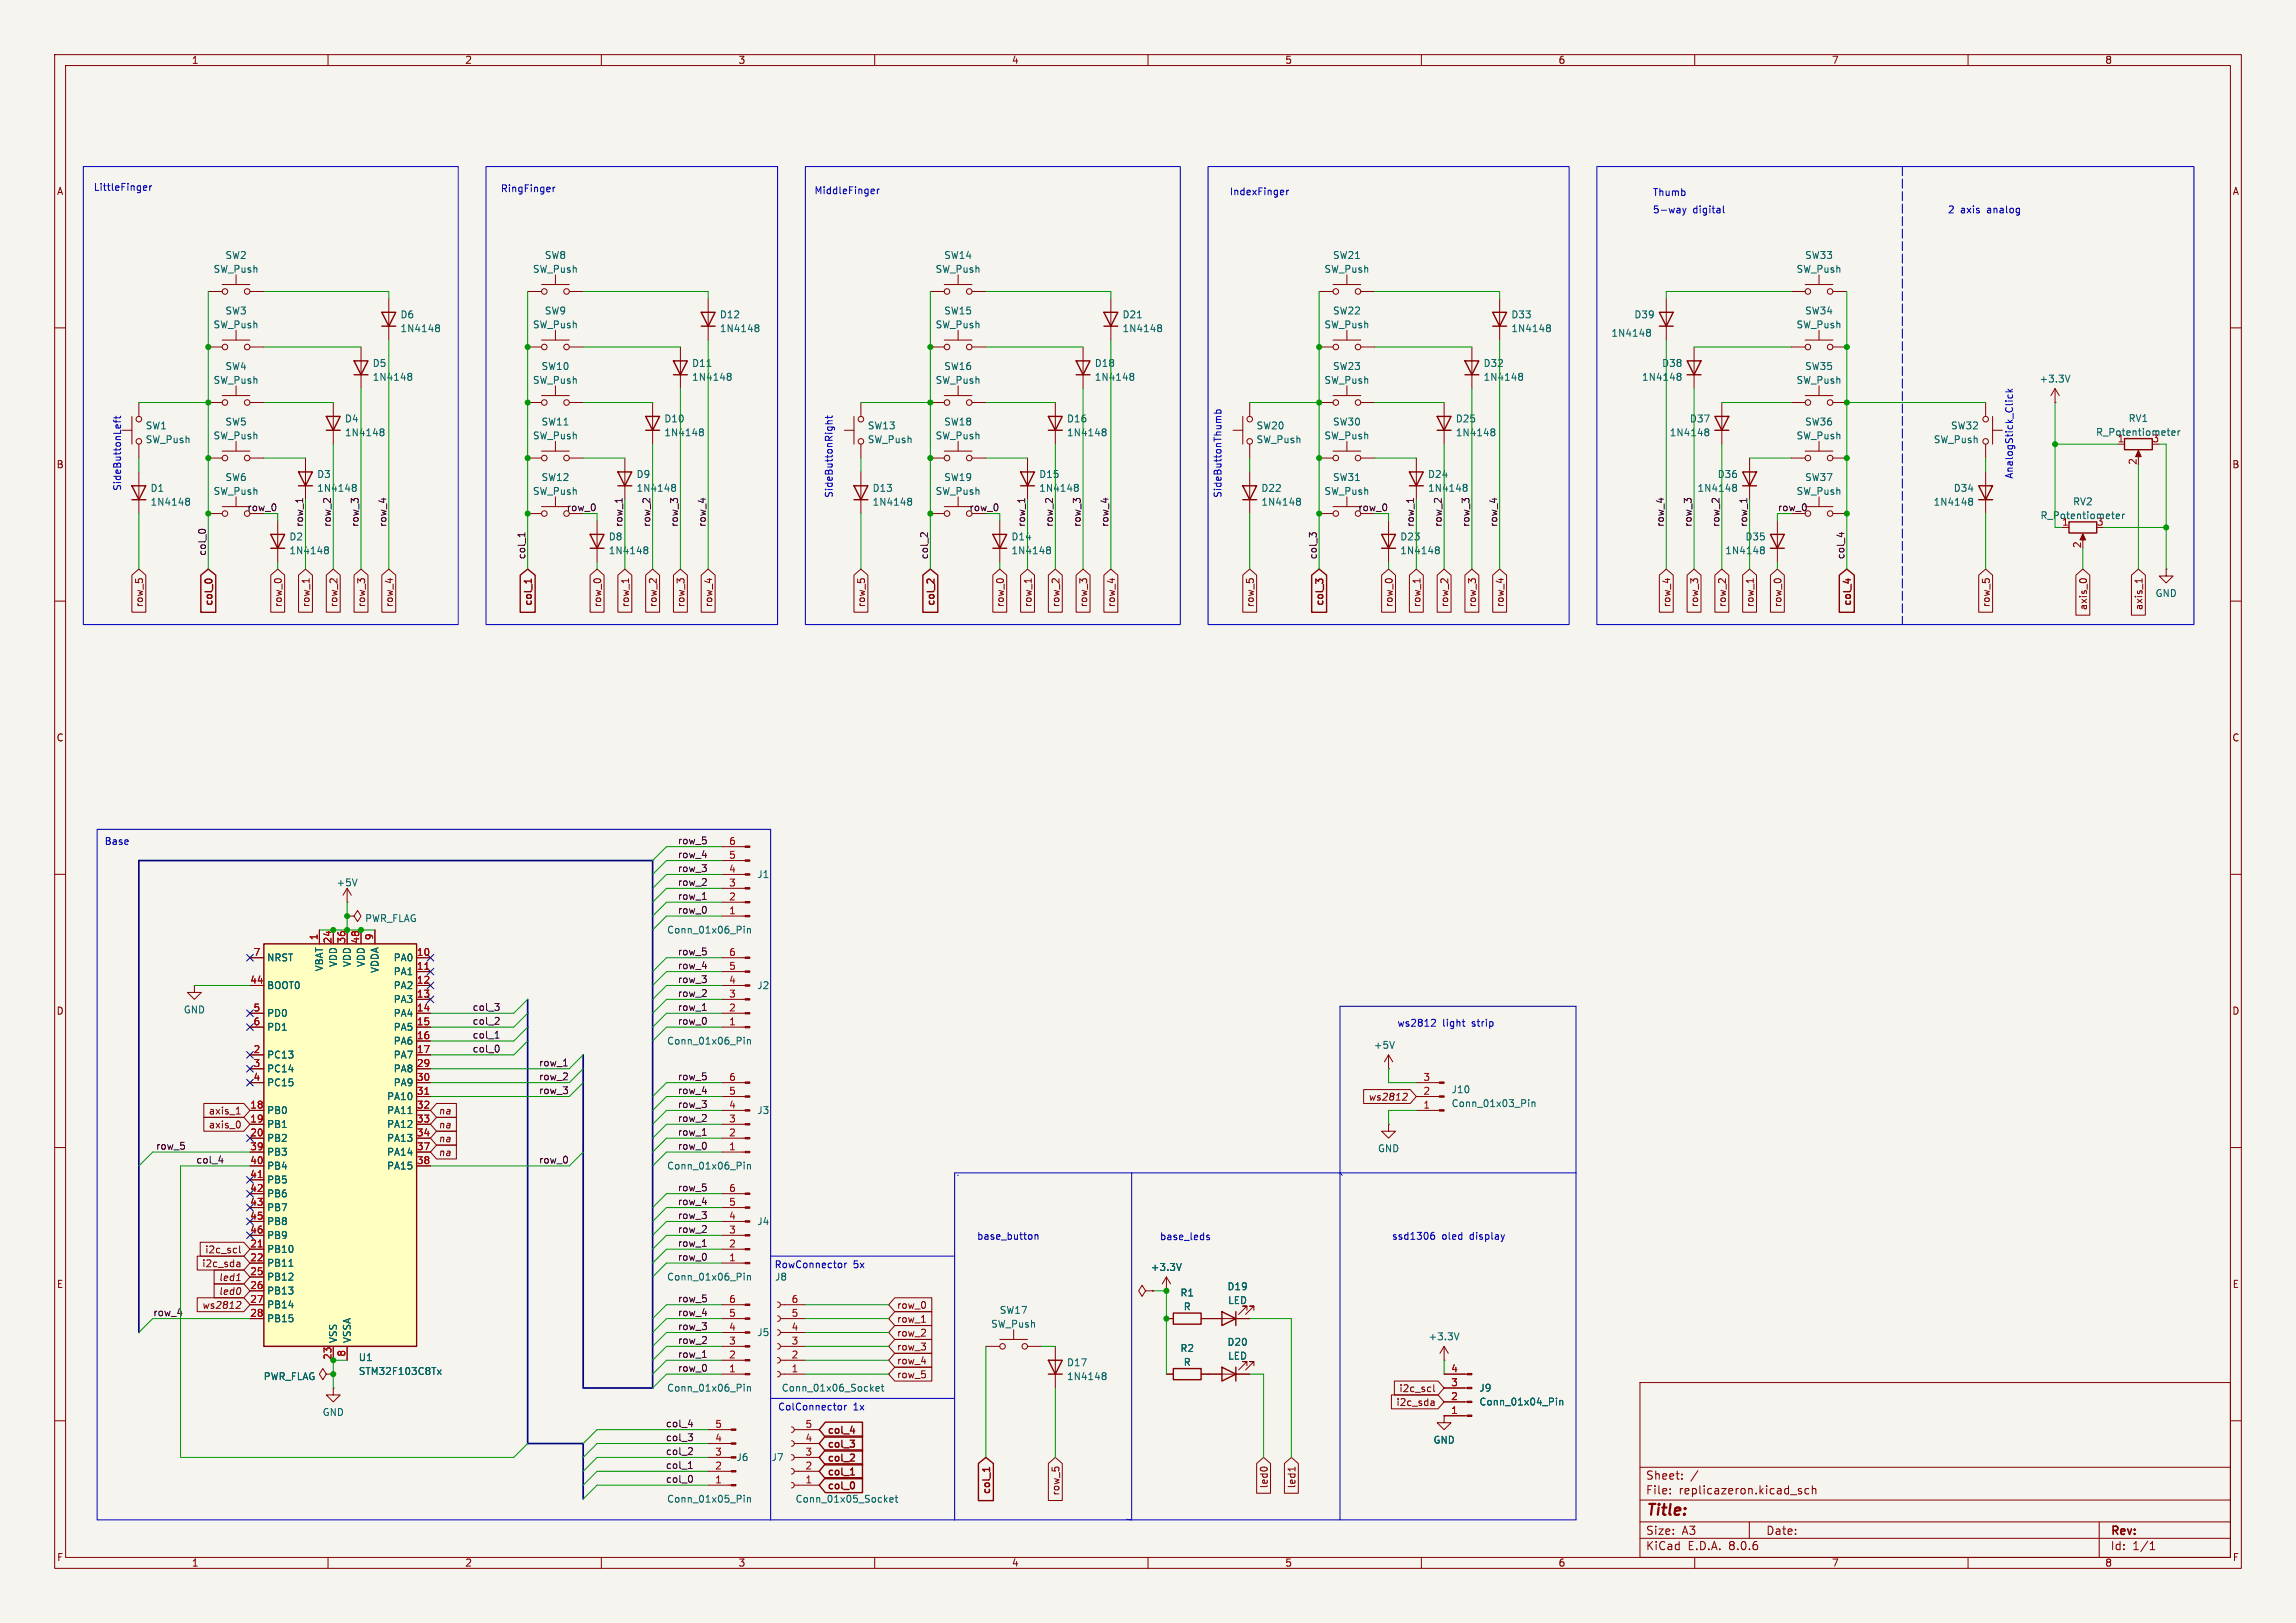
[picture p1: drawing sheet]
<svg xmlns="http://www.w3.org/2000/svg" width="420mm" height="297mm" viewBox="0 0 420 297" stroke-linecap="round" stroke-linejoin="round" font-family="sans-serif">
<defs><g id="words">
<text font-size="2.8" fill="#840000" x="301" y="277.9">Title:</text>
<g font-size="2.1" fill="#840000">
<text x="301" y="273.7">File:</text>
<text x="301" y="271">Sheet:</text>
<text x="307.1" y="273.7">replicazeron.kicad_sch</text>
<text x="301" y="281.1">Size:</text>
<text x="307.6" y="281.1">A3</text>
<text x="323" y="281.1">Date:</text>
<text x="386" y="281.3">Rev:</text>
<text x="301" y="283.9">KiCad</text>
<text x="308.7" y="283.9">E.D.A.</text>
<text x="316.3" y="283.9">8.0.6</text>
<text x="386" y="283.9">Id:</text>
<text x="390.1" y="283.9">1/1</text>
</g>
<g font-size="1.8" fill="#840000">
<text x="35" y="11.9">1</text>
<text x="85" y="11.9">2</text>
<text x="135" y="11.9">3</text>
<text x="185" y="11.9">4</text>
<text x="235" y="11.9">5</text>
<text x="285" y="11.9">6</text>
<text x="335" y="11.9">7</text>
<text x="385" y="11.9">8</text>
<text x="10.3" y="35.9">A</text>
<text x="408.3" y="35.9">A</text>
<text x="10.3" y="85.9">B</text>
<text x="408.2" y="85.9">B</text>
<text x="26.4" y="111.2" transform="rotate(-90 26.4 111.2)">row_5</text>
<text x="39.2" y="111.2" transform="rotate(-90 39.2 111.2)">col_0</text>
<text x="51.8" y="111.2" transform="rotate(-90 51.8 111.2)">row_0</text>
<text x="56.8" y="111.2" transform="rotate(-90 56.8 111.2)">row_1</text>
<text x="61.9" y="111.2" transform="rotate(-90 61.9 111.2)">row_2</text>
<text x="67" y="111.2" transform="rotate(-90 67 111.2)">row_3</text>
<text x="72.1" y="111.2" transform="rotate(-90 72.1 111.2)">row_4</text>
<text x="97.6" y="111.2" transform="rotate(-90 97.6 111.2)">col_1</text>
<text x="110.2" y="111.2" transform="rotate(-90 110.2 111.2)">row_0</text>
<text x="115.3" y="111.2" transform="rotate(-90 115.3 111.2)">row_1</text>
<text x="120.3" y="111.2" transform="rotate(-90 120.3 111.2)">row_2</text>
<text x="125.4" y="111.2" transform="rotate(-90 125.4 111.2)">row_3</text>
<text x="130.5" y="111.2" transform="rotate(-90 130.5 111.2)">row_4</text>
<text x="158.4" y="111.2" transform="rotate(-90 158.4 111.2)">row_5</text>
<text x="171.3" y="111.2" transform="rotate(-90 171.3 111.2)">col_2</text>
<text x="183.8" y="111.2" transform="rotate(-90 183.8 111.2)">row_0</text>
<text x="188.9" y="111.2" transform="rotate(-90 188.9 111.2)">row_1</text>
<text x="194" y="111.2" transform="rotate(-90 194 111.2)">row_2</text>
<text x="199.1" y="111.2" transform="rotate(-90 199.1 111.2)">row_3</text>
<text x="204.2" y="111.2" transform="rotate(-90 204.2 111.2)">row_4</text>
<text x="229.6" y="111.2" transform="rotate(-90 229.6 111.2)">row_5</text>
<text x="242.4" y="111.2" transform="rotate(-90 242.4 111.2)">col_3</text>
<text x="255" y="111.2" transform="rotate(-90 255 111.2)">row_0</text>
<text x="260" y="111.2" transform="rotate(-90 260 111.2)">row_1</text>
<text x="265.1" y="111.2" transform="rotate(-90 265.1 111.2)">row_2</text>
<text x="270.2" y="111.2" transform="rotate(-90 270.2 111.2)">row_3</text>
<text x="275.3" y="111.2" transform="rotate(-90 275.3 111.2)">row_4</text>
<text x="305.8" y="111.2" transform="rotate(-90 305.8 111.2)">row_4</text>
<text x="310.8" y="111.2" transform="rotate(-90 310.8 111.2)">row_3</text>
<text x="315.9" y="111.2" transform="rotate(-90 315.9 111.2)">row_2</text>
<text x="321" y="111.2" transform="rotate(-90 321 111.2)">row_1</text>
<text x="326.1" y="111.2" transform="rotate(-90 326.1 111.2)">row_0</text>
<text x="338.9" y="111.2" transform="rotate(-90 338.9 111.2)">col_4</text>
<text x="364.2" y="111.2" transform="rotate(-90 364.2 111.2)">row_5</text>
<text x="382" y="111.8" transform="rotate(-90 382 111.8)">axis_0</text>
<text x="392.1" y="111.8" transform="rotate(-90 392.1 111.8)">axis_1</text>
<text x="10.3" y="135.9">C</text>
<text x="408.2" y="135.9">C</text>
<text x="10.3" y="185.9">D</text>
<text x="408.2" y="185.9">D</text>
<text x="250.3" y="201.6">ws2812</text>
<text x="38.1" y="204.2">axis_1</text>
<text x="38.1" y="206.7">axis_0</text>
<text x="80.2" y="206.7">na</text>
<text x="80.2" y="209.2">na</text>
<text x="80.2" y="204.2">na</text>
<text x="80.2" y="211.8">na</text>
<text x="36.9" y="232.1">i2c_sda</text>
<text x="37.4" y="229.6">i2c_scl</text>
<text x="10.3" y="235.9">E</text>
<text x="36.9" y="239.7">ws2812</text>
<text x="40" y="234.6">led1</text>
<text x="40" y="237.2">led0</text>
<text x="164" y="239.7">row_0</text>
<text x="408.3" y="235.9">E</text>
<text x="164" y="244.8">row_2</text>
<text x="164" y="242.3">row_1</text>
<text x="164" y="249.9">row_4</text>
<text x="164" y="247.3">row_3</text>
<text x="164" y="252.4">row_5</text>
<text x="255.3" y="257.5">i2c_sda</text>
<text x="255.9" y="255">i2c_scl</text>
<text x="151.3" y="262.7">col_4</text>
<text x="151.3" y="265.3">col_3</text>
<text x="151.3" y="267.8">col_2</text>
<text x="151.3" y="270.3">col_1</text>
<text x="151.3" y="272.9">col_0</text>
<text x="181.4" y="273.7" transform="rotate(-90 181.4 273.7)">col_1</text>
<text x="194" y="273.8" transform="rotate(-90 194 273.8)">row_5</text>
<text x="232.1" y="272.4" transform="rotate(-90 232.1 272.4)">led0</text>
<text x="237.2" y="272.4" transform="rotate(-90 237.2 272.4)">led1</text>
<text x="10.3" y="285.9">F</text>
<text x="35" y="286.9">1</text>
<text x="85" y="286.9">2</text>
<text x="135" y="286.9">3</text>
<text x="185" y="286.9">4</text>
<text x="235" y="286.9">5</text>
<text x="285" y="286.9">6</text>
<text x="335" y="286.9">7</text>
<text x="385" y="286.9">8</text>
<text x="408.3" y="285.9">F</text>
</g>
<g font-size="1.8" fill="#0000c2">
<text x="17.1" y="35">LittleFinger</text>
<text x="91.5" y="35.3">RingFinger</text>
<text x="148.9" y="35.6">MiddleFinger</text>
<text x="224.9" y="35.8">IndexFinger</text>
<text x="302.3" y="35.9">Thumb</text>
<text x="302.3" y="39.1">5-way</text>
<text x="309.7" y="39.1">digital</text>
<text x="356.2" y="39.1">2</text>
<text x="358.6" y="39.1">axis</text>
<text x="363.6" y="39.1">analog</text>
<text x="22.2" y="89.9" transform="rotate(-90 22.2 89.9)">SideButtonLeft</text>
<text x="368.3" y="87.7" transform="rotate(-90 368.3 87.7)">AnalogStick_Click</text>
<text x="152.4" y="91.2" transform="rotate(-90 152.4 91.2)">SideButtonRight</text>
<text x="223.5" y="91.2" transform="rotate(-90 223.5 91.2)">SideButtonThumb</text>
<text x="19" y="154.7">Base</text>
<text x="255.5" y="188">ws2812</text>
<text x="263.9" y="188">light</text>
<text x="269.4" y="188">strip</text>
<text x="178.6" y="227">base_button</text>
<text x="212.1" y="227">base_leds</text>
<text x="254.5" y="227">ssd1306</text>
<text x="263.7" y="227">oled</text>
<text x="269" y="227">display</text>
<text x="141.6" y="232.2">RowConnector</text>
<text x="156.1" y="232.2">5x</text>
<text x="142.2" y="258.2">ColConnector</text>
<text x="156" y="258.2">1x</text>
</g>
<g font-size="1.8" fill="#006464">
<text x="41.1" y="47.6">SW2</text>
<text x="99.6" y="47.6">SW8</text>
<text x="172.6" y="47.6">SW14</text>
<text x="243.7" y="47.6">SW21</text>
<text x="330.1" y="47.6">SW33</text>
<text x="39" y="50.1">SW_Push</text>
<text x="97.4" y="50.1">SW_Push</text>
<text x="171" y="50.1">SW_Push</text>
<text x="242.2" y="50.1">SW_Push</text>
<text x="328.5" y="50.1">SW_Push</text>
<text x="41.1" y="57.7">SW3</text>
<text x="73.2" y="58.4">D6</text>
<text x="99.6" y="57.7">SW9</text>
<text x="131.6" y="58.4">D12</text>
<text x="172.6" y="57.7">SW15</text>
<text x="205.2" y="58.4">D21</text>
<text x="243.7" y="57.7">SW22</text>
<text x="276.4" y="58.4">D33</text>
<text x="298.9" y="58.4">D39</text>
<text x="330.1" y="57.7">SW34</text>
<text x="39" y="60.3">SW_Push</text>
<text x="73.2" y="61">1N4148</text>
<text x="97.4" y="60.3">SW_Push</text>
<text x="131.6" y="61">1N4148</text>
<text x="171" y="60.3">SW_Push</text>
<text x="205.2" y="61">1N4148</text>
<text x="242.2" y="60.3">SW_Push</text>
<text x="276.4" y="61">1N4148</text>
<text x="294.7" y="61.8">1N4148</text>
<text x="328.5" y="60.3">SW_Push</text>
<text x="39" y="70.4">SW_Push</text>
<text x="41.1" y="67.9">SW4</text>
<text x="68.1" y="67.3">D5</text>
<text x="68.1" y="69.9">1N4148</text>
<text x="97.4" y="70.4">SW_Push</text>
<text x="99" y="67.9">SW10</text>
<text x="126.5" y="67.3">D11</text>
<text x="126.5" y="69.9">1N4148</text>
<text x="171" y="70.4">SW_Push</text>
<text x="172.6" y="67.9">SW16</text>
<text x="200.2" y="67.3">D18</text>
<text x="200.2" y="69.9">1N4148</text>
<text x="242.2" y="70.4">SW_Push</text>
<text x="243.7" y="67.9">SW23</text>
<text x="271.3" y="67.3">D32</text>
<text x="271.3" y="69.9">1N4148</text>
<text x="300.3" y="69.9">1N4148</text>
<text x="303.9" y="67.3">D38</text>
<text x="328.5" y="70.4">SW_Push</text>
<text x="330.1" y="67.9">SW35</text>
<text x="373" y="70.2">+3.3V</text>
<text x="63" y="77.5">D4</text>
<text x="121.4" y="77.5">D10</text>
<text x="195.1" y="77.5">D16</text>
<text x="266.2" y="77.5">D25</text>
<text x="309" y="77.5">D37</text>
<text x="389.3" y="77.4">RV1</text>
<text x="26.6" y="78.8">SW1</text>
<text x="26.6" y="81.3">SW_Push</text>
<text x="39" y="80.6">SW_Push</text>
<text x="41.1" y="78.1">SW5</text>
<text x="63" y="80">1N4148</text>
<text x="97.4" y="80.6">SW_Push</text>
<text x="99" y="78.1">SW11</text>
<text x="121.4" y="80">1N4148</text>
<text x="158.6" y="78.8">SW13</text>
<text x="158.6" y="81.3">SW_Push</text>
<text x="171" y="80.6">SW_Push</text>
<text x="172.6" y="78.1">SW18</text>
<text x="195.1" y="80">1N4148</text>
<text x="229.8" y="78.8">SW20</text>
<text x="229.8" y="81.3">SW_Push</text>
<text x="242.2" y="80.6">SW_Push</text>
<text x="243.7" y="78.1">SW30</text>
<text x="266.2" y="80">1N4148</text>
<text x="305.3" y="80">1N4148</text>
<text x="328.5" y="80.6">SW_Push</text>
<text x="330.1" y="78.1">SW36</text>
<text x="353.6" y="81.3">SW_Push</text>
<text x="356.8" y="78.8">SW32</text>
<text x="383.3" y="80">R_Potentiometer</text>
<text x="387.3" y="81">1</text>
<text x="393.6" y="81">3</text>
<text x="41.1" y="88.2">SW6</text>
<text x="57.9" y="87.7">D3</text>
<text x="99" y="88.2">SW12</text>
<text x="116.3" y="87.7">D9</text>
<text x="172.6" y="88.2">SW19</text>
<text x="190" y="87.7">D15</text>
<text x="243.7" y="88.2">SW31</text>
<text x="261.1" y="87.7">D24</text>
<text x="314.1" y="87.7">D36</text>
<text x="330.1" y="88.2">SW37</text>
<text x="27.4" y="90.2">D1</text>
<text x="27.4" y="92.7">1N4148</text>
<text x="39" y="90.8">SW_Push</text>
<text x="57.9" y="90.2">1N4148</text>
<text x="97.4" y="90.8">SW_Push</text>
<text x="116.3" y="90.2">1N4148</text>
<text x="159.5" y="90.2">D13</text>
<text x="159.5" y="92.7">1N4148</text>
<text x="171" y="90.8">SW_Push</text>
<text x="190" y="90.2">1N4148</text>
<text x="230.6" y="90.2">D22</text>
<text x="230.6" y="92.7">1N4148</text>
<text x="242.2" y="90.8">SW_Push</text>
<text x="261.1" y="90.2">1N4148</text>
<text x="310.4" y="90.2">1N4148</text>
<text x="328.5" y="90.8">SW_Push</text>
<text x="353.6" y="92.7">1N4148</text>
<text x="357.3" y="90.2">D34</text>
<text x="373.2" y="95.2">R_Potentiometer</text>
<text x="379.1" y="92.7">RV2</text>
<text x="52.8" y="99.1">D2</text>
<text x="52.8" y="101.6">1N4148</text>
<text x="111.3" y="99.1">D8</text>
<text x="111.3" y="101.6">1N4148</text>
<text x="184.9" y="99.1">D14</text>
<text x="184.9" y="101.6">1N4148</text>
<text x="256" y="99.1">D23</text>
<text x="256" y="101.6">1N4148</text>
<text x="315.5" y="101.6">1N4148</text>
<text x="319.2" y="99.1">D35</text>
<text x="377.1" y="96.3">1</text>
<text x="383.5" y="96.3">3</text>
<text x="394.2" y="109.4">GND</text>
<text x="138.4" y="160.9">J1</text>
<text x="61.5" y="162.4">+5V</text>
<text x="66.7" y="168.9">PWR_FLAG</text>
<text x="121.9" y="171">Conn_01x06_Pin</text>
<text x="48.8" y="176.1">NRST</text>
<text x="59.3" y="177.8" transform="rotate(-90 59.3 177.8)">VBAT</text>
<text x="61.8" y="177.1" transform="rotate(-90 61.8 177.1)">VDD</text>
<text x="64.4" y="177.1" transform="rotate(-90 64.4 177.1)">VDD</text>
<text x="66.9" y="177.1" transform="rotate(-90 66.9 177.1)">VDD</text>
<text x="69.4" y="178.1" transform="rotate(-90 69.4 178.1)">VDDA</text>
<text x="71.9" y="176.1">PA0</text>
<text x="71.9" y="178.7">PA1</text>
<text x="33.5" y="185.6">GND</text>
<text x="48.8" y="181.2">BOOT0</text>
<text x="71.9" y="181.2">PA2</text>
<text x="71.9" y="183.7">PA3</text>
<text x="138.4" y="181.2">J2</text>
<text x="48.8" y="186.3">PD0</text>
<text x="48.8" y="188.8">PD1</text>
<text x="71.9" y="186.3">PA4</text>
<text x="71.9" y="188.8">PA5</text>
<text x="71.9" y="191.4">PA6</text>
<text x="121.9" y="191.4">Conn_01x06_Pin</text>
<text x="48.8" y="193.9">PC13</text>
<text x="48.8" y="196.4">PC14</text>
<text x="71.9" y="193.9">PA7</text>
<text x="71.9" y="196.4">PA8</text>
<text x="251.2" y="192.1">+5V</text>
<text x="48.8" y="199">PC15</text>
<text x="70.7" y="201.5">PA10</text>
<text x="71.9" y="199">PA9</text>
<text x="265.4" y="200.3">J10</text>
<text x="265.4" y="202.8">Conn_01x03_Pin</text>
<text x="48.8" y="204.1">PB0</text>
<text x="48.8" y="206.6">PB1</text>
<text x="48.8" y="209.1">PB2</text>
<text x="70.7" y="204.1">PA11</text>
<text x="70.7" y="206.6">PA12</text>
<text x="70.7" y="209.1">PA13</text>
<text x="138.4" y="204.1">J3</text>
<text x="48.8" y="211.7">PB3</text>
<text x="48.8" y="214.2">PB4</text>
<text x="70.7" y="211.7">PA14</text>
<text x="70.7" y="214.2">PA15</text>
<text x="121.9" y="214.2">Conn_01x06_Pin</text>
<text x="252" y="211">GND</text>
<text x="48.8" y="216.8">PB5</text>
<text x="48.8" y="219.3">PB6</text>
<text x="48.8" y="221.8">PB7</text>
<text x="48.8" y="224.4">PB8</text>
<text x="48.8" y="226.9">PB9</text>
<text x="138.4" y="224.4">J4</text>
<text x="48.8" y="229.5">PB10</text>
<text x="48.8" y="232">PB11</text>
<text x="210.4" y="232.8">+3.3V</text>
<text x="48.8" y="234.5">PB12</text>
<text x="48.8" y="237.1">PB13</text>
<text x="48.8" y="239.6">PB14</text>
<text x="121.9" y="234.5">Conn_01x06_Pin</text>
<text x="141.7" y="234.5">J8</text>
<text x="215.8" y="237.4">R1</text>
<text x="216.4" y="240">R</text>
<text x="224.4" y="236.3">D19</text>
<text x="224.6" y="238.8">LED</text>
<text x="48.8" y="242.2">PB15</text>
<text x="61.8" y="245.9" transform="rotate(-90 61.8 245.9)">VSS</text>
<text x="64.4" y="245.9" transform="rotate(-90 64.4 245.9)">VSSA</text>
<text x="138.4" y="244.7">J5</text>
<text x="181.2" y="243.2">SW_Push</text>
<text x="182.8" y="240.6">SW17</text>
<text x="261.2" y="245.5">+3.3V</text>
<text x="65.5" y="249.3">U1</text>
<text x="65.5" y="251.8">STM32F103C8Tx</text>
<text x="195.1" y="250.2">D17</text>
<text x="215.8" y="247.6">R2</text>
<text x="216.4" y="250.1">R</text>
<text x="224.4" y="246.5">D20</text>
<text x="224.6" y="249">LED</text>
<text x="48.1" y="252.8">PWR_FLAG</text>
<text x="121.9" y="254.9">Conn_01x06_Pin</text>
<text x="142.9" y="254.9">Conn_01x06_Socket</text>
<text x="195.1" y="252.8">1N4148</text>
<text x="270.5" y="254.9">J9</text>
<text x="270.5" y="257.4">Conn_01x04_Pin</text>
<text x="58.9" y="259.3">GND</text>
<text x="134.6" y="267.6">J6</text>
<text x="141" y="267.6">J7</text>
<text x="262.1" y="264.4">GND</text>
<text x="121.9" y="275.2">Conn_01x05_Pin</text>
<text x="145.4" y="275.2">Conn_01x05_Socket</text>
</g>
<g font-size="1.8" fill="#a90000">
<text x="390.9" y="85.2" transform="rotate(-90 390.9 85.2)">2</text>
<text x="380.7" y="100.4" transform="rotate(-90 380.7 100.4)">2</text>
<text x="133.3" y="154.7">6</text>
<text x="133.3" y="159.8">4</text>
<text x="133.3" y="157.2">5</text>
<text x="133.3" y="167.4">1</text>
<text x="133.3" y="164.8">2</text>
<text x="133.3" y="162.3">3</text>
<text x="58.2" y="172.2" transform="rotate(-90 58.2 172.2)">1</text>
<text x="60.7" y="172.8" transform="rotate(-90 60.7 172.8)">24</text>
<text x="63.2" y="172.8" transform="rotate(-90 63.2 172.8)">36</text>
<text x="65.8" y="172.8" transform="rotate(-90 65.8 172.8)">48</text>
<text x="68.3" y="172.2" transform="rotate(-90 68.3 172.2)">9</text>
<text x="46.3" y="175">7</text>
<text x="76.2" y="175">10</text>
<text x="76.2" y="177.5">11</text>
<text x="133.3" y="177.5">5</text>
<text x="133.3" y="175">6</text>
<text x="45.7" y="180.1">44</text>
<text x="46.3" y="185.2">5</text>
<text x="76.2" y="180.1">12</text>
<text x="76.2" y="182.6">13</text>
<text x="76.2" y="185.2">14</text>
<text x="133.3" y="185.2">2</text>
<text x="133.3" y="182.6">3</text>
<text x="133.3" y="180.1">4</text>
<text x="46.3" y="187.7">6</text>
<text x="76.2" y="187.7">15</text>
<text x="76.2" y="190.2">16</text>
<text x="133.3" y="187.7">1</text>
<text x="46.3" y="192.8">2</text>
<text x="46.3" y="195.3">3</text>
<text x="46.3" y="197.9">4</text>
<text x="76.2" y="192.8">17</text>
<text x="76.2" y="195.3">29</text>
<text x="76.2" y="197.9">30</text>
<text x="133.3" y="197.9">6</text>
<text x="260.3" y="197.9">3</text>
<text x="45.7" y="202.9">18</text>
<text x="76.2" y="200.4">31</text>
<text x="76.2" y="202.9">32</text>
<text x="133.3" y="202.9">4</text>
<text x="133.3" y="200.4">5</text>
<text x="260.3" y="202.9">1</text>
<text x="260.3" y="200.4">2</text>
<text x="45.7" y="205.5">19</text>
<text x="45.7" y="208">20</text>
<text x="76.2" y="205.5">33</text>
<text x="76.2" y="208">34</text>
<text x="133.3" y="208">2</text>
<text x="133.3" y="205.5">3</text>
<text x="45.7" y="210.6">39</text>
<text x="45.7" y="213.1">40</text>
<text x="45.7" y="215.6">41</text>
<text x="76.2" y="210.6">37</text>
<text x="76.2" y="213.1">38</text>
<text x="133.3" y="210.6">1</text>
<text x="45.7" y="218.2">42</text>
<text x="45.7" y="220.7">43</text>
<text x="133.3" y="220.7">5</text>
<text x="133.3" y="218.2">6</text>
<text x="45.7" y="223.3">45</text>
<text x="45.7" y="225.8">46</text>
<text x="133.3" y="225.8">3</text>
<text x="133.3" y="223.3">4</text>
<text x="45.7" y="228.3">21</text>
<text x="45.7" y="230.9">22</text>
<text x="45.7" y="233.4">25</text>
<text x="133.3" y="230.9">1</text>
<text x="133.3" y="228.3">2</text>
<text x="45.7" y="236">26</text>
<text x="45.7" y="238.5">27</text>
<text x="133.3" y="238.5">6</text>
<text x="144.7" y="238.5">6</text>
<text x="45.7" y="241">28</text>
<text x="133.3" y="243.6">4</text>
<text x="133.3" y="241">5</text>
<text x="144.7" y="243.6">4</text>
<text x="144.7" y="241">5</text>
<text x="60.7" y="249" transform="rotate(-90 60.7 249)">23</text>
<text x="63.2" y="248.4" transform="rotate(-90 63.2 248.4)">8</text>
<text x="133.3" y="251.2">1</text>
<text x="133.3" y="248.7">2</text>
<text x="133.3" y="246.1">3</text>
<text x="144.7" y="251.2">1</text>
<text x="144.7" y="248.7">2</text>
<text x="144.7" y="246.1">3</text>
<text x="265.4" y="251.2">4</text>
<text x="265.4" y="256.3">2</text>
<text x="265.4" y="253.7">3</text>
<text x="130.7" y="263.9">4</text>
<text x="130.7" y="261.4">5</text>
<text x="147.2" y="263.9">4</text>
<text x="147.2" y="261.4">5</text>
<text x="265.4" y="258.8">1</text>
<text x="130.7" y="269">2</text>
<text x="130.7" y="266.4">3</text>
<text x="147.2" y="269">2</text>
<text x="147.2" y="266.4">3</text>
<text x="130.7" y="271.5">1</text>
<text x="147.2" y="271.5">1</text>
</g>
<g font-size="1.8" fill="#0f0f0f">
<text x="45.2" y="93.6">row_0</text>
<text x="103.6" y="93.6">row_0</text>
<text x="177.2" y="93.6">row_0</text>
<text x="248.4" y="93.6">row_0</text>
<text x="37.8" y="101.8" transform="rotate(-90 37.8 101.8)">col_0</text>
<text x="55.5" y="96.5" transform="rotate(-90 55.5 96.5)">row_1</text>
<text x="60.6" y="96.5" transform="rotate(-90 60.6 96.5)">row_2</text>
<text x="65.7" y="96.5" transform="rotate(-90 65.7 96.5)">row_3</text>
<text x="70.8" y="96.5" transform="rotate(-90 70.8 96.5)">row_4</text>
<text x="114" y="96.5" transform="rotate(-90 114 96.5)">row_1</text>
<text x="119" y="96.5" transform="rotate(-90 119 96.5)">row_2</text>
<text x="124.1" y="96.5" transform="rotate(-90 124.1 96.5)">row_3</text>
<text x="129.2" y="96.5" transform="rotate(-90 129.2 96.5)">row_4</text>
<text x="187.6" y="96.5" transform="rotate(-90 187.6 96.5)">row_1</text>
<text x="192.7" y="96.5" transform="rotate(-90 192.7 96.5)">row_2</text>
<text x="197.8" y="96.5" transform="rotate(-90 197.8 96.5)">row_3</text>
<text x="202.9" y="96.5" transform="rotate(-90 202.9 96.5)">row_4</text>
<text x="258.7" y="96.5" transform="rotate(-90 258.7 96.5)">row_1</text>
<text x="263.8" y="96.5" transform="rotate(-90 263.8 96.5)">row_2</text>
<text x="268.9" y="96.5" transform="rotate(-90 268.9 96.5)">row_3</text>
<text x="274" y="96.5" transform="rotate(-90 274 96.5)">row_4</text>
<text x="304.4" y="96.5" transform="rotate(-90 304.4 96.5)">row_4</text>
<text x="309.5" y="96.5" transform="rotate(-90 309.5 96.5)">row_3</text>
<text x="314.6" y="96.5" transform="rotate(-90 314.6 96.5)">row_2</text>
<text x="319.7" y="96.5" transform="rotate(-90 319.7 96.5)">row_1</text>
<text x="96.2" y="102.4" transform="rotate(-90 96.2 102.4)">col_1</text>
<text x="169.8" y="102.4" transform="rotate(-90 169.8 102.4)">col_2</text>
<text x="241" y="102.4" transform="rotate(-90 241 102.4)">col_3</text>
<text x="337.5" y="102.4" transform="rotate(-90 337.5 102.4)">col_4</text>
<text x="123.9" y="154.6">row_5</text>
<text x="123.9" y="157.1">row_4</text>
<text x="123.9" y="159.7">row_3</text>
<text x="123.9" y="164.8">row_1</text>
<text x="123.9" y="162.2">row_2</text>
<text x="123.9" y="167.3">row_0</text>
<text x="123.9" y="180">row_3</text>
<text x="123.9" y="177.5">row_4</text>
<text x="123.9" y="174.9">row_5</text>
<text x="86.4" y="185.1">col_3</text>
<text x="123.9" y="185.1">row_1</text>
<text x="123.9" y="182.5">row_2</text>
<text x="86.4" y="187.6">col_2</text>
<text x="86.4" y="190.2">col_1</text>
<text x="123.9" y="187.6">row_0</text>
<text x="86.4" y="192.7">col_0</text>
<text x="98.5" y="197.8">row_2</text>
<text x="98.5" y="195.2">row_1</text>
<text x="123.9" y="197.8">row_5</text>
<text x="98.5" y="200.3">row_3</text>
<text x="123.9" y="200.3">row_4</text>
<text x="123.9" y="202.9">row_3</text>
<text x="123.9" y="207.9">row_1</text>
<text x="123.9" y="205.4">row_2</text>
<text x="28.4" y="210.5">row_5</text>
<text x="35.8" y="213">col_4</text>
<text x="98.5" y="213">row_0</text>
<text x="123.9" y="210.5">row_0</text>
<text x="123.9" y="220.6">row_4</text>
<text x="123.9" y="218.1">row_5</text>
<text x="123.9" y="223.2">row_3</text>
<text x="123.9" y="225.7">row_2</text>
<text x="123.9" y="230.8">row_0</text>
<text x="123.9" y="228.3">row_1</text>
<text x="123.9" y="238.4">row_5</text>
<text x="27.9" y="241">row_4</text>
<text x="123.9" y="241">row_4</text>
<text x="123.9" y="243.5">row_3</text>
<text x="123.9" y="248.6">row_1</text>
<text x="123.9" y="251.1">row_0</text>
<text x="123.9" y="246">row_2</text>
<text x="121.7" y="261.3">col_4</text>
<text x="121.7" y="263.8">col_3</text>
<text x="121.7" y="266.4">col_2</text>
<text x="121.7" y="268.9">col_1</text>
<text x="121.7" y="271.4">col_0</text>
</g>
<text font-size="1.8" fill="#009600" x="325.1" y="93.6">row_0</text>
</g></defs>
<path d="M0 0h420v297h-420z" fill="#f5f4ef" stroke="#f5f4ef" stroke-width=".18"/>
<g fill="none" stroke="#840000" stroke-width=".18">
<path d="M10 10h400v277h-400zM12 12h396v273h-396zM60 10v2M110 10v2M160 10v2M210 10v2M260 10v2M310 10v2M360 10v2M10 60h2M38.1 53.3h2.5M40.6 52.1h5.1"/>
<path d="M43.2 50.3v1.8M45.7 53.3h2.6M71.1 54.6v7.6M241.3 53.3h2.5M243.8 52.1h5.1M246.4 50.3v1.8M248.9 53.3h2.6M274.3 54.6v7.6M304.8 54.6v7.6M327.7 53.3h2.5M330.2 52.1h5.1M332.7 50.3v1.8"/>
<path d="M335.3 53.3h2.5M408 60h2M22.4 78.7h1.7M24.1 76.2v5.1M25.4 73.7v2.5M66 63.5v7.6M154.4 78.7h1.8M156.2 76.2v5.1M157.5 73.7v2.5M225.6 78.7h1.7M227.3 76.2v5.1M228.6 73.7v2.5"/>
<path d="M241.3 73.7h2.5M241.3 63.5h2.5M243.8 72.4h5.1M243.8 62.2h5.1M246.4 60.5v1.7M246.4 70.6v1.8M248.9 73.7h2.6M248.9 63.5h2.6M264.2 73.7v7.6M269.2 63.5v7.6M309.9 63.5v7.6M315 73.7v7.6"/>
<path d="M327.7 73.7h2.5M327.7 63.5h2.5M330.2 72.4h5.1M330.2 62.2h5.1M332.7 60.5v1.7M332.7 70.6v1.8M335.3 73.7h2.5M335.3 63.5h2.5M363.2 73.7v2.5M364.5 78.7h1.8M364.5 76.2v5.1M375.9 73.7h.1"/>
<path d="M375.9 71.1l-.7 1.3M375.9 71.1v2.6M375.9 71.1l.8 1.3M25.4 81.3v2.5M25.4 86.4v7.6M38.1 94h2.5M38.1 83.8h2.5M40.6 92.7h5.1M40.6 82.6h5.1M43.2 80.8v1.8M43.2 90.9v1.8M45.7 83.8h2.6"/>
<path d="M50.8 95.3v7.6M157.5 81.3v2.5M157.5 86.4v7.6M170.2 83.8h2.5M172.7 82.6h5.1M175.3 80.8v1.8M177.8 83.8h2.5M182.9 95.3v7.6M228.6 81.3v2.5M228.6 86.4v7.6M241.3 94h2.5M241.3 83.8h2.5"/>
<path d="M243.8 92.7h5.1M243.8 82.6h5.1M246.4 80.8v1.8M246.4 90.9v1.8M248.9 83.8h2.6M254 95.3v7.6M259.1 83.8v7.6M320 83.8v7.6M325.1 95.3v7.6M327.7 83.8h2.5M330.2 92.7h5.1M330.2 82.6h5.1"/>
<path d="M332.7 80.8v1.8M332.7 90.9v1.8M335.3 94h2.5M335.3 83.8h2.5M363.2 81.3v2.5M363.2 86.4v7.6M377.2 96.5h1.3M381 98v1.1M387.3 81.3h1.3M391.2 82.8v1M10 110h2M396.2 104.1v1.3h-1.2l1.2 1.3 1.3-1.3h-1.3"/>
<path d="M396.2 104.1h.1M408 110h2M10 160h2M408 160h2M63.5 167.6h1.3l.6-1 .6 1-.6 1.1-.6-1.1M63.5 167.6h.1M63.5 165.1h.1M63.5 162.6l-.8 1.2M63.5 162.6v2.5M63.5 162.6l.8 1.2M35.6 180.3v1.3h1.2l-1.2 1.3-1.3-1.3h1.3M35.6 180.3h.1"/>
<path d="M254 195.6h.1M254 193v2.6M254 193l-.8 1.3M254 193l.8 1.3M259.1 198.1h4.2M10 210h2M254 205.7v1.3h1.3l-1.3 1.3-1.3-1.3h1.3M254 205.7h.1M259.1 200.7h4.2M259.1 203.2h4.2M408 210h2M209.5 236.2l-.6-1-.6 1 .6 1 .6-1h1.3"/>
<path d="M210.8 236.2h.1M213.4 236.2h.1M213.4 233.7l-.8 1.2M213.4 233.7v2.5M213.4 233.7l.7 1.2M228.1 239.8v-.8h-.8h.8l-1.5 1.5M229.4 239.8v-.8h-.8h.8l-1.6 1.5M10 260h2M59.7 251.5l-.6-1.1-.7 1.1 .7 1 .6-1h1.3M61 251.5h.1M61 254v1.3h1.2l-1.2 1.2-1.3-1.2h1.3M61 254h.1"/>
<path d="M213.4 241.3h1.2M213.4 251.5h1.2M219.7 241.3h8.9M219.7 251.5h8.9M228.1 249.9v-.7h-.8h.8l-1.5 1.5M229.4 249.9v-.7h-.8h.8l-1.6 1.5M264.2 259.1v1.2h1.2l-1.2 1.3-1.3-1.3h1.3M264.2 259.1h.1M264.2 248.9h.1M264.2 246.4v2.5M264.2 251.5h4.2M264.2 254h4.2"/>
<path d="M264.2 256.5h4.2M264.2 259.1h4.2M264.2 246.4l-.8 1.2M264.2 246.4l.7 1.2M300 253h108v32h-108zM408 260h2M300 278.5h108M300 274.5h108M300 268.5h108M305.5 273.2v.2M305.5 272.5v.1M307.7 270.5v.2"/>
<path d="M307.7 269.8v.1M310.6 269.1l-1.3 1.9M320 278.5v3M329.5 272.5l-.3-.1-.3 .2 .1 .2 .5 .2v.3h-.6M330.9 272.5l-.5-.1-.2 .3v.4l.1 .2h.6M331.5 272.5l.2-.1 .4 .1 .1 .9M331.5 271.9v1.5M384 278.5v6.5M60 285v2M110 285v2M160 285v2M210 285v2"/>
<path d="M260 285v2M300 281.5h108M310 285v2M360 285v2M393.3 283.6h.9M393.3 282.5l.4-.4v1.5"/>
<circle cx="41.1" cy="53.3" r=".51"/>
<circle cx="45.2" cy="53.3" r=".51"/>
<circle cx="244.3" cy="53.3" r=".51"/>
<circle cx="248.4" cy="53.3" r=".51"/>
<circle cx="330.7" cy="53.3" r=".51"/>
<circle cx="334.8" cy="53.3" r=".51"/>
<circle cx="25.4" cy="76.7" r=".51"/>
<circle cx="157.5" cy="76.7" r=".51"/>
<circle cx="228.6" cy="76.7" r=".51"/>
<circle cx="244.3" cy="73.7" r=".51"/>
<circle cx="244.3" cy="63.5" r=".51"/>
<circle cx="248.4" cy="63.5" r=".51"/>
<circle cx="248.4" cy="73.7" r=".51"/>
<circle cx="330.7" cy="63.5" r=".51"/>
<circle cx="330.7" cy="73.7" r=".51"/>
<circle cx="334.8" cy="63.5" r=".51"/>
<circle cx="334.8" cy="73.7" r=".51"/>
<circle cx="363.2" cy="76.7" r=".51"/>
<circle cx="25.4" cy="80.8" r=".51"/>
<circle cx="41.1" cy="83.8" r=".51"/>
<circle cx="41.1" cy="94" r=".51"/>
<circle cx="45.2" cy="83.8" r=".51"/>
<circle cx="45.2" cy="94" r=".51"/>
<circle cx="157.5" cy="80.8" r=".51"/>
<circle cx="173.2" cy="83.8" r=".51"/>
<circle cx="177.3" cy="83.8" r=".51"/>
<circle cx="228.6" cy="80.8" r=".51"/>
<circle cx="244.3" cy="94" r=".51"/>
<circle cx="244.3" cy="83.8" r=".51"/>
<circle cx="248.4" cy="94" r=".51"/>
<circle cx="248.4" cy="83.8" r=".51"/>
<circle cx="330.7" cy="83.8" r=".51"/>
<circle cx="330.7" cy="94" r=".51"/>
<circle cx="334.8" cy="94" r=".51"/>
<circle cx="334.8" cy="83.8" r=".51"/>
<circle cx="363.2" cy="80.8" r=".51"/>
</g>
<g fill="none" stroke="#840000" stroke-width=".25">
<path d="M69.8 57.2h2.6l-1.3 2.5zM69.8 59.7h2.6M273 57.2h2.6l-1.3 2.5zM273 59.7h2.6M303.5 57.2h2.6l-1.3 2.5zM303.5 59.7h2.6M64.8 66h2.5l-1.3 2.6zM64.8 68.6h2.5M262.9 76.2h2.5l-1.2 2.5zM262.9 78.7h2.5M268 66h2.5l-1.3 2.6zM268 68.6h2.5"/>
<path d="M308.6 66h2.5l-1.2 2.6zM308.6 68.6h2.5M313.7 76.2h2.5l-1.2 2.5zM313.7 78.7h2.5M24.1 88.9h2.6l-1.3 2.5zM24.1 91.4h2.6M49.5 97.8h2.6l-1.3 2.5zM156.2 88.9h2.5l-1.2 2.5zM156.2 91.4h2.5M181.6 97.8h2.5l-1.2 2.5zM227.3 88.9h2.6l-1.3 2.5zM227.3 91.4h2.6"/>
<path d="M252.7 97.8h2.6l-1.3 2.5zM257.8 86.4h2.5l-1.2 2.5zM257.8 88.9h2.5M318.8 86.4h2.5l-1.3 2.5zM318.8 88.9h2.5M323.8 97.8h2.6l-1.3 2.5zM361.9 88.9h2.6l-1.3 2.5zM361.9 91.4h2.6M378.5 95.5h5v2h-5zM388.6 80.3h5.1v2h-5.1zM49.5 100.3h2.6M181.6 100.3h2.5"/>
<path d="M252.7 100.3h2.6M323.8 100.3h2.6M214.6 240.3h5.1v2h-5.1zM214.6 250.4h5.1v2.1h-5.1zM223.5 240l2.6 1.3-2.6 1.3zM223.5 250.2l2.6 1.3-2.6 1.2zM226.1 240v2.6M226.1 250.2v2.5"/>
</g>
<g fill="none" stroke="#006464" stroke-width=".18">
<path d="M79.8 59.9l.1 .1M79.8 59.5l.4-.1 .1 .2 .1 .1-.2 .3M79.9 60h.3M79.9 60h-.1M80.2 60l.2 .2-.1 .4-.1 .1-.4-.1M283 59.5l.4-.1 .1 .2 .1 .1-.2 .3M283 59.9l.1 .1M283.1 60h.3M283.1 60h-.1M283.4 60l.2 .2-.1 .4-.1 .1-.4-.1M74.7 68.4l.4-.1 .2 .1v.2l-.2 .3M74.7 68.8l.1 .1"/>
<path d="M74.8 68.9h.3M74.8 68.9h-.1M75.1 68.9l.2 .2v.4l-.2 .1-.4-.1M272.8 78.5h.4l.2 .1v.2l-.2 .2M272.8 79h.2M273 79h.2M273 79l-.2 .1M273.2 79l.2 .3v.3l-.2 .2-.4-.1M277.9 68.4l.4-.1 .2 .1v.2l-.2 .3M277.9 68.8l.1 .1M278 68.9h.3M278 68.9h-.1"/>
<path d="M278.3 68.9l.2 .2v.4l-.2 .1-.4-.1M301.3 60.8h.1M301.3 60.3h.4l.1 .1 .1 .2-.2 .2M301.4 60.8h.3M301.4 60.8l-.1 .1M301.7 60.8l.2 .3-.1 .3-.1 .1h-.4M306.9 68.8l.1 .1M306.9 68.4l.4-.1 .1 .1 .1 .2-.2 .3M307 68.9h.3M307 68.9h-.1M307.3 68.9l.2 .2-.1 .4-.1 .1-.4-.1M312 78.5h.3l.2 .1 .1 .2-.3 .2"/>
<path d="M312 79h.1M312.1 79h.2M312.1 79l-.1 .1M312.3 79l.3 .3-.1 .3-.2 .2-.3-.1M378.6 68.7l-.4 1.2M397.3 79.3l.6-.2-.1-.2-.4-.1-.1 .2v.6h.5M398.4 78.8v.9M398.8 78.8l-.4 .3M34.1 91.7h.1M34.1 91.2h.3l.2 .1 .1 .2-.3 .2M34.2 91.7h.2M34.2 91.7l-.1 .1"/>
<path d="M34.4 91.7l.3 .3-.1 .3-.2 .2-.3-.1M166.2 91.2h.3l.2 .1 .1 .2-.3 .2M166.2 91.7h.1M166.3 91.7h.2M166.3 91.7l-.1 .1M166.5 91.7l.3 .3-.1 .3-.2 .2-.3-.1M237.3 91.2h.3l.2 .1 .1 .2-.3 .2M237.3 91.7h.1M237.4 91.7h.2M237.4 91.7l-.1 .1M237.6 91.7l.3 .3-.1 .3-.2 .2-.3-.1M267.8 89.1l.1 .1"/>
<path d="M267.8 88.7l.3-.1 .2 .2 .1 .1-.3 .3M267.9 89.2h.2M267.9 89.2h-.1M268.1 89.2l.3 .2-.1 .4-.2 .1h-.3M317.1 88.7l.3-.1 .2 .2 .1 .1-.3 .3M317.1 89.1l.1 .1M317.2 89.2h.2M317.2 89.2h-.1M317.4 89.2l.3 .2-.1 .4-.2 .1h-.3M360.2 91.2h.4l.2 .1v.2l-.2 .2M360.2 91.7h.2M360.4 91.7h.2"/>
<path d="M360.4 91.7l-.2 .1M360.6 91.7l.2 .3v.3l-.2 .2-.4-.1M387.1 94.5l.6-.1v-.3h-.4l-.2 .2 .1 .6h.5M388.3 94.1v.8M388.6 94.1l-.3 .2M59.5 100.6h.1M59.5 100.1h.3l.2 .1 .1 .2-.3 .2M59.6 100.6h.2M59.6 100.6l-.1 .1M59.8 100.6l.3 .3-.1 .3-.2 .1h-.3M191.6 100.1h.3l.2 .1 .1 .2-.3 .2M191.6 100.6h.1"/>
<path d="M191.7 100.6h.2M191.7 100.6l-.1 .1M191.9 100.6l.3 .3-.1 .3-.2 .1h-.3M262.7 100.1h.3l.2 .1 .1 .2-.3 .2M262.7 100.6h.1M262.8 100.6h.2M262.8 100.6l-.1 .1M263 100.6l.3 .3-.1 .3-.2 .1h-.3M322.1 100.1h.4l.2 .1v.2l-.2 .2M322.1 100.6h.2M322.3 100.6h.2M322.3 100.6l-.2 .1"/>
<path d="M322.5 100.6l.2 .3v.3l-.2 .1h-.4M65.3 160.8l-.4 1.3M255.1 190.6l-.5 1.2M279.6 201.2v.2M279.6 201.7v.8M280.2 201.7v.8M280.2 201.8l.2-.1h.3l.1 .8M216.1 231.2l-.4 1.3M266.9 243.9l-.4 1.3M284.7 255.8v.2M284.7 256.3v.8M285.3 256.3v.8"/>
<path d="M285.3 256.4l.2-.1h.3l.1 .8"/>
</g>
<g fill="#840000" stroke="#840000" stroke-width=".18">
<path d="M381 97.7l.5 1.1h-1z"/>
<path d="M391.2 82.4l.5 1.2h-1z"/>
<path d="M268.4 251.3h.8v.3h-.8z"/>
<path d="M268.4 253.9h.8v.2h-.8z"/>
<path d="M268.4 256.4h.8v.3h-.8z"/>
<path d="M268.4 259h.8v.2h-.8z"/>
<path d="M263.3 198h.9v.2h-.9z"/>
<path d="M263.3 200.5h.9v.3h-.9z"/>
<path d="M263.3 203.1h.9v.2h-.9z"/>
</g>
<path d="M48.3 172.7h27.9v73.7h-27.9z" fill="#ffffc2"/>
<g fill="none" stroke="#840000" stroke-width=".25">
<path d="M128.3 57.2h2.5l-1.3 2.5zM128.3 59.7h2.5M201.9 57.2h2.6l-1.3 2.5zM201.9 59.7h2.6M59.7 76.2h2.5l-1.2 2.5zM59.7 78.7h2.5M118.1 76.2h2.5l-1.2 2.5zM118.1 78.7h2.5M123.2 66h2.5l-1.2 2.6zM123.2 68.6h2.5M191.8 76.2h2.5l-1.3 2.5zM191.8 78.7h2.5"/>
<path d="M196.8 66h2.6l-1.3 2.6zM196.8 68.6h2.6M54.6 86.4h2.5l-1.2 2.5zM54.6 88.9h2.5M107.9 97.8h2.6l-1.3 2.5zM113 86.4h2.6l-1.3 2.5zM113 88.9h2.6M186.7 86.4h2.5l-1.2 2.5zM186.7 88.9h2.5M36.7 105.3l1.4-1.2 1.4 1.2v6.7h-2.8zM37.6 106.1l.4-.1 .6 .1M95.2 105.3l1.3-1.2 1.4 1.2v6.7h-2.7z"/>
<path d="M97.2 106v.7M107.9 100.3h2.6M168.8 105.3l1.4-1.2 1.3 1.2v6.7h-2.7zM170.8 106v.8l-.7-.8h-.3l-.2 .1M239.9 105.3l1.4-1.2 1.4 1.2v6.7h-2.8zM241.2 106.4l-.5-.4v.8M241.2 106.1l.2-.1 .5 .1M336.5 105.3l1.3-1.2 1.4 1.2v6.7h-2.7zM338.1 105.9v.8M48.3 172.7h27.9v73.7h-27.9zM191.8 248.9h2.5l-1.3 2.6zM191.8 251.5h2.5"/>
<path d="M151 260.3h6.8v2.7h-6.8l-1.1-1.4zM151 262.8h6.8v2.7h-6.8l-1.1-1.3zM151 267.9h6.8v2.7h-6.8l-1.1-1.4zM151 270.4h6.8v2.7h-6.8l-1.1-1.3zM151 265.3h6.8v2.8h-6.8l-1.1-1.4zM155.6 269.9h.7M179 267.8l1.3-1.1 1.4 1.1v6.8h-2.7zM181 268.5v.8"/>
</g>
<g fill="none" stroke="#840000" stroke-width=".18">
<path d="M96.5 53.3h2.6M99.1 52.1h5M101.6 50.3v1.8M104.1 53.3h2.6M129.5 54.6v7.6M170.2 53.3h2.5M172.7 52.1h5.1M175.3 50.3v1.8M177.8 53.3h2.5M203.2 54.6v7.6M38.1 73.7h2.5M38.1 63.5h2.5"/>
<path d="M40.6 72.4h5.1M40.6 62.2h5.1M43.2 60.5v1.7M43.2 70.6v1.8M45.7 73.7h2.6M45.7 63.5h2.6M61 73.7v7.6M96.5 73.7h2.6M96.5 63.5h2.6M99.1 72.4h5M99.1 62.2h5M101.6 60.5v1.7"/>
<path d="M101.6 70.6v1.8M104.1 73.7h2.6M104.1 63.5h2.6M119.4 73.7v7.6M124.5 63.5v7.6M170.2 73.7h2.5M170.2 63.5h2.5M172.7 72.4h5.1M172.7 62.2h5.1M175.3 60.5v1.7M175.3 70.6v1.8M177.8 73.7h2.5"/>
<path d="M177.8 63.5h2.5M193 73.7v7.6M198.1 63.5v7.6M55.9 83.8v7.6M96.5 94h2.6M96.5 83.8h2.6M99.1 92.7h5M99.1 82.6h5M101.6 80.8v1.8M101.6 90.9v1.8M104.1 83.8h2.6M109.2 95.3v7.6"/>
<path d="M114.3 83.8v7.6M170.2 94h2.5M172.7 92.7h5.1M175.3 90.9v1.8M188 83.8v7.6M24.1 105.3l1.3-1.2 1.3 1.2v6.7h-2.6zM49.5 105.3l1.3-1.2 1.3 1.2v6.7h-2.6zM54.6 105.3l1.3-1.2 1.3 1.2v6.7h-2.6zM56.6 105.9v.7M59.7 105.3l1.3-1.2 1.2 1.2v6.7h-2.5zM64.8 105.3l1.2-1.2 1.3 1.2v6.7h-2.5zM69.8 105.3l1.3-1.2 1.3 1.2v6.7h-2.6z"/>
<path d="M107.9 105.3l1.3-1.2 1.3 1.2v6.7h-2.6zM113 105.3l1.3-1.2 1.3 1.2v6.7h-2.6zM115 105.9v.7M118.1 105.3l1.3-1.2 1.3 1.2v6.7h-2.6zM123.2 105.3l1.3-1.2 1.2 1.2v6.7h-2.5zM128.3 105.3l1.2-1.2 1.3 1.2v6.7h-2.5zM156.2 105.3l1.3-1.2 1.3 1.2v6.7h-2.6zM181.6 105.3l1.3-1.2 1.3 1.2v6.7h-2.6zM186.7 105.3l1.3-1.2 1.2 1.2v6.7h-2.5zM188.6 105.9v.7M191.8 105.3l1.2-1.2 1.3 1.2v6.7h-2.5zM196.8 105.3l1.3-1.2 1.3 1.2v6.7h-2.6z"/>
<path d="M201.9 105.3l1.3-1.2 1.3 1.2v6.7h-2.6zM227.3 105.3l1.3-1.2 1.3 1.2v6.7h-2.6zM252.7 105.3l1.3-1.2 1.3 1.2v6.7h-2.6zM257.8 105.3l1.3-1.2 1.2 1.2v6.7h-2.5zM259.8 105.9v.7M262.9 105.3l1.3-1.2 1.2 1.2v6.7h-2.5zM268 105.3l1.2-1.2 1.3 1.2v6.7h-2.5zM273 105.3l1.3-1.2 1.3 1.2v6.7h-2.6zM303.5 105.3l1.3-1.2 1.3 1.2v6.7h-2.6zM308.6 105.3l1.3-1.2 1.2 1.2v6.7h-2.5zM313.7 105.3l1.3-1.2 1.2 1.2v6.7h-2.5zM318.8 105.3l1.2-1.2 1.3 1.2v6.7h-2.5z"/>
<path d="M320.7 105.9v.7M323.8 105.3l1.3-1.2 1.3 1.2v6.7h-2.6zM361.9 105.3l1.3-1.2 1.3 1.2v6.7h-2.6zM379.7 105.3l1.3-1.2 1.3 1.2v7.3h-2.6zM380.4 106.2a.79 .79 0 0 1 1.3 0M389.9 105.3l1.3-1.2 1.2 1.2v7.3h-2.5zM391.8 105.9v.7M391.8 106.3h-1.2l.1 .1M132.1 154.9h4.2M132.1 157.5h4.2M45.7 175.3h2.6M58.4 170.2v2.5"/>
<path d="M61 170.2v2.5M63.5 170.2v2.5M66 170.2v2.5M68.6 170.2v2.5M76.2 175.3h2.5M76.2 177.8h2.5M132.1 175.3h4.2M132.1 177.8h4.2M132.1 160h4.2M132.1 162.6h4.2M132.1 165.1h4.2M132.1 167.6h4.2"/>
<path d="M45.7 180.3h2.6M45.7 185.4h2.6M45.7 188h2.6M45.7 193h2.6M45.7 195.6h2.6M45.7 198.1h2.6M76.2 180.3h2.5M76.2 182.9h2.5M76.2 185.4h2.5M76.2 188h2.5M76.2 190.5h2.5M76.2 193h2.5"/>
<path d="M76.2 195.6h2.5M76.2 198.1h2.5M132.1 180.3h4.2M132.1 182.9h4.2M132.1 185.4h4.2M132.1 188h4.2M132.1 198.1h4.2M249.4 199.4h8.6l1.1 1.3-1.1 1.2h-8.6zM37.3 201.9h7.3l1.1 1.3-1.1 1.3h-7.3zM37.3 204.5h7.3l1.1 1.2-1.1 1.3h-7.3zM43.2 203.9h.7M43.5 202.8l.1-.2v1.3"/>
<path d="M43.6 205.1a.79 .79 0 0 1 0 1.3M45.7 203.2h2.6M45.7 205.7h2.6M45.7 208.3h2.6M45.7 210.8h2.6M45.7 213.4h2.6M45.7 215.9h2.6M45.7 218.4h2.6M76.2 203.2h2.5M76.2 205.7h2.5M76.2 208.3h2.5M76.2 200.7h2.5"/>
<path d="M76.2 210.8h2.5M76.2 213.4h2.5M79.9 204.5h3.6v2.5h-3.6l-1.2-1.3zM79.9 209.5h3.6v2.6h-3.6l-1.2-1.3zM79.9 207h3.6v2.6h-3.6l-1.2-1.3zM79.9 201.9h3.6v2.6h-3.6l-1.2-1.3zM132.1 203.2h4.2M132.1 205.7h4.2M132.1 208.3h4.2M132.1 200.7h4.2M132.1 210.8h4.2M132.1 218.4h4.2"/>
<path d="M256.9 200.1h.4l.1 .3-.9 .9h.8M36.1 237.5h8.5l1.1 1.3-1.1 1.2h-8.5zM36.1 229.9h8.5l1.1 1.2-1.1 1.3h-8.5zM36.6 227.3h8l1.1 1.3-1.1 1.3h-8zM39.2 232.4h5.4l1.1 1.3-1.1 1.3h-5.4zM39.2 234.9h5.4l1.1 1.3-1.1 1.3h-5.4zM43.2 234.4h.7M43.5 231h.3l.1 .8M43.6 238.2h.4l.1 .3-.9 .9h.7M43.8 228v1.1l.2 .2M43.9 231.7l-.4 .1M43.9 231.3h-.4"/>
<path d="M44 235.9v.5M45.7 228.6h2.6M45.7 231.1h2.6M45.7 233.7h2.6M45.7 236.2h2.6M45.7 238.8h2.6M45.7 221h2.6M45.7 223.5h2.6M45.7 226.1h2.6M132.1 228.6h4.2M132.1 231.1h4.2M132.1 238.8h4.2"/>
<path d="M132.1 221h4.2M132.1 223.5h4.2M132.1 226.1h4.2M142.2 238.3l.4 .1 .1 .4-.1 .3-.4 .2M142.7 238.8h4.6M163.7 237.5h6.7v2.5h-6.7l-1.1-1.2zM210.8 236.2h.1M213.4 236.2h.1M45.7 241.3h2.6M61 251.5h.1M61 246.4v2.5M63.5 246.4v2.5"/>
<path d="M132.1 241.3h4.2M132.1 243.8h4.2M132.1 246.4h4.2M132.1 248.9h4.2M132.1 251.5h4.2M142.2 240.8l.4 .1 .1 .4-.1 .4-.4 .1M142.2 243.3l.4 .2 .1 .3-.1 .4-.4 .1M142.2 245.9l.4 .1 .1 .4-.1 .3-.4 .2M142.2 248.4l.4 .2 .1 .3-.1 .4-.4 .1M142.2 251l.4 .1 .1 .4-.1 .3-.4 .2M142.7 241.3h4.6M142.7 243.8h4.6"/>
<path d="M142.7 246.4h4.6M142.7 248.9h4.6M142.7 251.5h4.6M163.7 250.2h6.7v2.5h-6.7l-1.1-1.2zM163.7 242.6h6.7v2.5h-6.7l-1.1-1.3zM163.7 247.6h6.7v2.6h-6.7l-1.1-1.3zM163.7 245.1h6.7v2.6h-6.7l-1.1-1.3zM163.7 240h6.7v2.6h-6.7l-1.1-1.3zM168.6 242h.7M180.3 246.4h2.6M182.9 245.1h5.1M185.4 243.3v1.8"/>
<path d="M188 246.4h2.5M193 246.4v7.6M213.4 241.3h1.2M213.4 251.5h1.2M219.7 241.3h3.8M219.7 251.5h3.8M226.1 241.3h2.5M226.1 251.5h2.5M254.5 255.3h8.5l1.2 1.2-1.2 1.3h-8.5zM255.1 252.7h7.9l1.2 1.3-1.2 1.3h-7.9zM261.9 256.4h.2l.2 .1v.7M262.3 253.4v1.1l.2 .2"/>
<path d="M262.3 257.1l-.4 .1M262.3 256.7h-.4M264.2 259.1h.1M264.2 251.5h3.8M264.2 259.1h3.8M264.2 256.5h3.8M264.2 254h3.8M129.5 261.6h4.3M129.5 264.2h4.3M129.5 266.7h4.3M129.5 269.2h4.3M129.5 271.8h4.3"/>
<path d="M144.8 261.1l.3 .2 .2 .3-.2 .4-.3 .1M144.8 263.7l.3 .1 .2 .4-.2 .3-.3 .2M144.8 266.2l.3 .1 .2 .4-.2 .4-.3 .1M144.8 268.7l.3 .2 .2 .3-.2 .4-.3 .1M144.8 271.3l.3 .1 .2 .4-.2 .3-.3 .2M145.3 261.6h4.6M145.3 264.2h4.6M145.3 266.7h4.6M145.3 269.2h4.6M145.3 271.8h4.6M191.8 267.8l1.2-1.1 1.3 1.1v6.8h-2.5zM229.9 267.8l1.2-1.1 1.3 1.1v5.5h-2.5z"/>
<path d="M230.7 268.6l.3-.1 .7 .1M234.9 267.8l1.3-1.1 1.3 1.1v5.5h-2.6zM236.9 268.5v.7"/>
<circle cx="99.6" cy="53.3" r=".51"/>
<circle cx="103.6" cy="53.3" r=".51"/>
<circle cx="173.2" cy="53.3" r=".51"/>
<circle cx="177.3" cy="53.3" r=".51"/>
<circle cx="41.1" cy="73.7" r=".51"/>
<circle cx="41.1" cy="63.5" r=".51"/>
<circle cx="45.2" cy="73.7" r=".51"/>
<circle cx="45.2" cy="63.5" r=".51"/>
<circle cx="99.6" cy="63.5" r=".51"/>
<circle cx="99.6" cy="73.7" r=".51"/>
<circle cx="103.6" cy="63.5" r=".51"/>
<circle cx="103.6" cy="73.7" r=".51"/>
<circle cx="173.2" cy="73.7" r=".51"/>
<circle cx="173.2" cy="63.5" r=".51"/>
<circle cx="177.3" cy="73.7" r=".51"/>
<circle cx="177.3" cy="63.5" r=".51"/>
<circle cx="99.6" cy="94" r=".51"/>
<circle cx="99.6" cy="83.8" r=".51"/>
<circle cx="103.6" cy="94" r=".51"/>
<circle cx="103.6" cy="83.8" r=".51"/>
<circle cx="173.2" cy="94" r=".51"/>
<circle cx="177.3" cy="94" r=".51"/>
<circle cx="183.4" cy="246.4" r=".51"/>
<circle cx="187.5" cy="246.4" r=".51"/>
</g>
<path d="M77.7 177.4h.7M47.2 215.5h.8M77.7 200.2h.7M47.2 228.2h.8" fill="none" stroke="#a90000" stroke-width=".18"/>
<g fill="none" stroke="#006464" stroke-width=".18">
<path d="M138.2 59.5l.4-.1 .2 .2v.1l-.2 .3M138.2 59.9l.1 .1M138.3 60h.3M138.3 60h-.1M138.6 60l.2 .2v.4l-.2 .1-.4-.1M208.1 58.2h.7M211.9 59.9l.1 .1M211.9 59.5l.3-.1 .2 .2 .1 .1-.3 .3M212 60h.2M212 60h-.1M212.2 60l.3 .2-.1 .4-.2 .1-.3-.1M69.6 78.5h.4l.2 .1v.2l-.2 .2"/>
<path d="M69.6 79h.2M69.8 79h.2M69.8 79l-.2 .1M70 79l.2 .3v.3l-.2 .2-.4-.1M128.1 78.5h.3l.2 .1 .1 .2-.3 .2M128.1 79h.1M128.2 79h.2M128.2 79l-.1 .1M128.4 79l.3 .3-.1 .3-.2 .2-.3-.1M129.3 67.1h.8M133.1 68.4l.4-.1 .2 .1v.2l-.2 .3M133.1 68.8l.2 .1"/>
<path d="M133.3 68.9h.2M133.3 68.9h-.2M133.5 68.9l.2 .2v.4l-.2 .1-.4-.1M201.7 78.5h.4l.2 .1v.2l-.2 .2M201.7 79h.1M201.8 79h.3M201.8 79l-.1 .1M202.1 79l.2 .3v.3l-.2 .2-.4-.1M206.8 68.8l.1 .1M206.8 68.4l.4-.1 .1 .1 .1 .2-.2 .3M206.9 68.9h.3M206.9 68.9h-.1"/>
<path d="M207.2 68.9l.2 .2-.1 .4-.1 .1-.4-.1M64.6 89.1l.1 .1M64.6 88.7l.3-.1 .2 .2 .1 .1-.3 .3M64.7 89.2h.2M64.7 89.2h-.1M64.9 89.2l.3 .2-.1 .4-.2 .1h-.3M123 88.7l.3-.1 .2 .2 .1 .1-.3 .3M123 89.1l.1 .1M123.1 89.2h.2M123.1 89.2h-.1M123.3 89.2l.3 .2-.1 .4-.2 .1h-.3M196.6 88.7l.4-.1 .2 .2v.1l-.2 .3"/>
<path d="M196.6 89.1l.2 .1M196.8 89.2h.2M196.8 89.2h-.2M197 89.2l.2 .2v.4l-.2 .1h-.4M117.9 100.6h.1M117.9 100.1h.4l.1 .1 .1 .2-.2 .2M118 100.6h.3M118 100.6l-.1 .1M118.3 100.6l.2 .3-.1 .3-.1 .1h-.4M136.1 169.5v.1M136.1 169.9v.9M136.7 169.9v.9"/>
<path d="M136.7 170l.2-.1 .3 .1 .1 .8M136.1 189.8v.1M136.1 190.2v.9M136.7 190.2v.9M136.7 190.4l.2-.2 .3 .1 .1 .8M74.6 203.8h.7M136.1 212.7v.1M136.1 213.1v.8M136.7 213.1v.8M136.7 213.2l.2-.1 .3 .1 .1 .7M52.9 231.7h.7M136.1 233v.1"/>
<path d="M136.1 233.4v.9M136.7 233.4v.9M136.7 233.5l.2-.1 .3 .1 .1 .8M216.1 231.2l-.4 1.3M80 250.7l.7 .8M80.7 250.7l-.7 .8M136.1 253.3v.1M136.1 253.7v.9M136.7 253.7v.9M136.7 253.9l.2-.2 .3 .1 .1 .8M160.2 254.2l.6-.2v-.2l-.4-.1-.2 .2 .1 .6h.5M161.2 253.7h.5"/>
<path d="M161.4 253.3v1.1l.3 .2M201.7 251.7h.1M201.7 251.3l.4-.1 .2 .1v.2l-.2 .2M201.8 251.7h.3M201.8 251.7l-.1 .1M202.1 251.7l.2 .3v.4l-.2 .1-.4-.1M284.7 255.8v.2M284.7 256.3v.8M285.3 256.3v.8M285.3 256.4l.2-.1h.3l.1 .8M136.1 273.6v.2M136.1 274.1v.8"/>
<path d="M136.7 274.1v.8M136.7 274.2l.2-.1h.3l.1 .8M162.8 274.5l.6-.1-.1-.3h-.3l-.2 .1v.6h.5M163.7 274.1h.5M163.9 273.6v1.1l.3 .2"/>
</g>
<g fill="#840000" stroke="#840000" stroke-width=".18">
<path d="M133.8 261.5h.8v.2h-.8z"/>
<path d="M133.8 264h.8v.3h-.8z"/>
<path d="M133.8 266.6h.8v.2h-.8z"/>
<path d="M133.8 269.1h.8v.3h-.8z"/>
<path d="M133.8 271.7h.8v.2h-.8z"/>
<path d="M136.3 154.8h.9v.3h-.9z"/>
<path d="M136.3 157.4h.9v.2h-.9z"/>
<path d="M136.3 159.9h.9v.2h-.9z"/>
<path d="M136.3 162.4h.9v.3h-.9z"/>
<path d="M136.3 165h.9v.2h-.9z"/>
<path d="M136.3 167.5h.9v.3h-.9z"/>
<path d="M136.3 175.1h.9v.3h-.9z"/>
<path d="M136.3 177.7h.9v.2h-.9z"/>
<path d="M136.3 180.2h.9v.3h-.9z"/>
<path d="M136.3 182.8h.9v.2h-.9z"/>
<path d="M136.3 185.3h.9v.2h-.9z"/>
<path d="M136.3 187.8h.9v.3h-.9z"/>
<path d="M136.3 198h.9v.2h-.9z"/>
<path d="M136.3 200.5h.9v.3h-.9z"/>
<path d="M136.3 203.1h.9v.2h-.9z"/>
<path d="M136.3 205.6h.9v.3h-.9z"/>
<path d="M136.3 208.2h.9v.2h-.9z"/>
<path d="M136.3 210.7h.9v.2h-.9z"/>
<path d="M136.3 238.6h.9v.3h-.9z"/>
<path d="M136.3 241.2h.9v.2h-.9z"/>
<path d="M136.3 243.7h.9v.3h-.9z"/>
<path d="M136.3 246.3h.9v.2h-.9z"/>
<path d="M136.3 248.8h.9v.2h-.9z"/>
<path d="M136.3 251.3h.9v.3h-.9z"/>
<path d="M136.3 218.3h.9v.3h-.9z"/>
<path d="M136.3 220.9h.9v.2h-.9z"/>
<path d="M136.3 223.4h.9v.2h-.9z"/>
<path d="M136.3 225.9h.9v.3h-.9z"/>
<path d="M136.3 228.5h.9v.2h-.9z"/>
<path d="M136.3 231h.9v.3h-.9z"/>
</g>
<g fill="none" stroke="#0f0f0f" stroke-width=".18">
<path d="M36.4 97l.4-.1 .7 .1M55.4 91.2v.7M96 97.5v.7M96 97.9h-1.3l.2 .1M113.8 91.2v.7M169.7 97.5v.8l-.8-.7-.3-.1-.2 .2M187.4 91.2v.7M240 97.7l.2-.2h.3l.3 .2M240 97.9l-.5-.4v.8M258.6 91.2v.7M319.5 91.2v.7M336.5 97.6h.8"/>
<path d="M336.9 97.4v.8M128.5 164.6h.7M90.5 183.6h.8l-.4 .5M90.6 190h.7M90.8 188.9l.1-.2v1.3M91.1 184.1l.2 .3v.3l-.2 .2M91.1 186.2l.2 .2-.1 .3-.7 .7h.8M91.1 191.3l.2 .4-.2 .8M103.1 195.1h.7M128.5 184.9h.7M40 212.4h.8M40.6 212v.8"/>
<path d="M128.5 207.8h.7M128.5 228.1h.7M128.5 248.4h.7M125.9 262.4h.8l-.5 .5M125.9 260.7h.8M125.9 268.7h.8M126.2 267.6l.1-.1v1.2M126.4 262.9l.3 .2v.3l-.3 .2M126.4 264.9l.3 .3-.1 .3-.7 .7h.8M126.5 270.1l.2 .4-.2 .7M126.5 260.3v.8"/>
</g>
<g fill="none" stroke="#0000c2" stroke-width=".18">
<path d="M15.2 30.5h68.6v83.8h-68.6zM26.4 34l.4 .1v.2l-.6 .1M26.8 34.8h-.4M27.4 34v.8M27.8 34l-.4 .2M88.9 30.5h53.3v83.8h-53.3zM101.2 34.2v.9M101.5 34.2l-.3 .3M147.3 30.5h68.6v83.8h-68.6zM159.5 34.6l.4 .1v.2l-.6 .1M159.9 35.4l-.4 .1M160.5 34.6v.9"/>
<path d="M160.8 34.6l-.3 .2M221 30.5h66v83.8h-66zM234.8 34.9v.2l-.6 .1M235.4 34.8v.9M235.7 34.8l-.3 .2M292.1 30.5h109.2v83.8h-109.2zM307.8 38.1l.3 .9M308.1 39l-.3 .4M308.4 38.1l-.3 .9M315.2 37.7v1.1l.2 .2M20.8 76.9l.2 .3h1.1M21.2 76.2v.4"/>
<path d="M21.2 76.9v.5M21.3 77.8l.2-.1 .1 .6M22.1 76.2l-.2 .3h-1.1M151 77.5h1.2M151.4 76.1v.5M152.2 77l-.7 .1-.1 .3 .1 .1M152.2 76.1l-.1 .3h-1.1M222.1 75.6h1.3M222.6 75.6l-.1-.4 .3-.2 .5 .1v.5M223.4 76.2h-.7l-.2 .4M366.9 71.7h1.2M367.3 71.2l.5 .5"/>
<path d="M367.4 72.2l-.1 .4 .2 .2 .6-.1v-.5M368.1 71.2l-.4 .4M262 186.5l.5 .1 .1 .3-.8 .9h.8M267.5 187h.5M267.7 187.6l.3 .2M175.2 215.1h.1M207 214.6v63.5l-.9-.1M245.1 214.6l.4 .5M288.3 214.6h-113.7v63.5M141 229.9h33.6M153.9 231.2l.1 .2-.1 .5M154.5 231.1v.9"/>
<path d="M154.9 231.1l-.4 .3M189.3 225.9v.9M189.3 226.1l.2-.2 .3 .1 .1 .8M221.2 226.1l-.3-.1-.2 .2 .1 .2 .4 .1v.3h-.5M261.8 226.1l.4-.1 .2 .2-.1 .5-.3 .1-.2-.1M262.3 225.5l-.3 .1-.2 .2M275.2 225.9l-.3 .9M141 255.9h33.6M153.5 257.2h.3l.2 .2-.1 .5-.4 .1M154.5 257.2v.8M154.9 257.2l-.4 .2M141 278.1v-126.3h-123.2v126.3h270.5v-93.9h-43.2v93.9"/>
</g>
<path d="M348 30.5v83.8" fill="none" stroke="#0000c2" stroke-width=".18" stroke-dasharray="1.7 .6"/>
<path d="M96.5 182.9v81.3h10.2v10.1M106.7 193v61h12.7v-96.5h-94v86.3" fill="none" stroke="#000084" stroke-width=".3"/>
<g fill="none" stroke="#009600" stroke-width=".18">
<path d="M38.1 53.3v50.8M48.3 53.3h22.8v1.3M96.5 53.3v50.8M106.7 53.3h22.8v1.3M170.2 53.3v50.8M180.3 53.3h22.9v1.3M241.3 53.3v50.8M251.5 53.3h22.8v1.3M327.7 53.3h-22.9v1.3M337.8 53.3v50.8M25.4 73.7h12.7M48.3 63.5h17.7"/>
<path d="M48.3 73.7h12.7M66 71.1v33M71.1 62.2v41.9M106.7 63.5h17.8M106.7 73.7h12.7M124.5 71.1v33M129.5 62.2v41.9M157.5 73.7h12.7M180.3 63.5h17.8M180.3 73.7h12.7M198.1 71.1v33M203.2 62.2v41.9"/>
<path d="M228.6 73.7h12.7M251.5 63.5h17.7M251.5 73.7h12.7M269.2 71.1v33M274.3 62.2v41.9M304.8 62.2v41.9M309.9 63.5h17.8M309.9 71.1v33M315 73.7h12.7M337.8 73.7h25.4M375.9 73.7v22.8h1.3M25.4 83.8v2.6"/>
<path d="M25.4 94v10.1M48.3 83.8h7.6M48.3 94h2.5v1.3M55.9 91.4v12.7M61 81.3v22.8M106.7 83.8h7.6M106.7 94h2.5v1.3M114.3 91.4v12.7M119.4 81.3v22.8M157.5 83.8v2.6M157.5 94v10.1M180.3 83.8h7.7"/>
<path d="M180.3 94h2.6v1.3M188 91.4v12.7M193 81.3v22.8M228.6 83.8v2.6M228.6 94v10.1M251.5 83.8h7.6M251.5 94h2.5v1.3M259.1 91.4v12.7M264.2 81.3v22.8M315 81.3v22.8M320 83.8h7.7M320 91.4v12.7"/>
<path d="M325.1 94v1.3M363.2 83.8v2.6M363.2 94v10.1M375.9 81.3h11.4M384.8 96.5h11.4M391.2 85.1v19M395 81.3h1.2v22.8M50.8 102.9v1.2M109.2 102.9v1.2M182.9 102.9v1.2M254 102.9v1.2M325.1 102.9v1.2"/>
<path d="M381 100.3v3.8M132.1 157.5h-10.2l-2.5 2.5M132.1 154.9h-10.2l-2.5 2.6M58.4 170.2h10.2M63.5 165.1v5.1M132.1 177.8h-10.2l-2.5 2.5M132.1 167.6h-10.2l-2.5 2.6M132.1 160h-10.2l-2.5 2.6M132.1 165.1h-10.2l-2.5 2.5M132.1 162.6h-10.2l-2.5 2.5M132.1 175.3h-10.2l-2.5 2.5M35.6 180.3h10.1"/>
<path d="M96.5 188l-2.5 2.5h-15.3M96.5 185.4l-2.5 2.6h-15.3M96.5 190.5l-2.5 2.5h-15.3M96.5 182.9l-2.5 2.5h-15.3M106.7 195.6l-2.6 2.5h-25.4M106.7 198.1l-2.6 2.6h-25.4M106.7 193l-2.6 2.6h-25.4M132.1 198.1h-10.2l-2.5 2.6M132.1 188h-10.2l-2.5 2.5M132.1 180.3h-10.2l-2.5 2.6M132.1 185.4h-10.2l-2.5 2.6M132.1 182.9h-10.2l-2.5 2.5"/>
<path d="M254 195.6v2.5h5.1M45.7 213.4h-12.7v53.3h61l2.5-2.5M45.7 210.8h-17.8l-2.5 2.6M106.7 210.8l-2.6 2.6h-25.4M132.1 210.8h-10.2l-2.5 2.6M132.1 205.7h-10.2l-2.5 2.6M132.1 218.4h-10.2l-2.5 2.6M132.1 203.2h-10.2l-2.5 2.5M132.1 208.3h-10.2l-2.5 2.5M132.1 200.7h-10.2l-2.5 2.5M259.1 203.2h-5.1v2.5M132.1 238.8h-10.2l-2.5 2.5"/>
<path d="M132.1 223.5h-10.2l-2.5 2.6M132.1 226.1h-10.2l-2.5 2.5M132.1 228.6h-10.2l-2.5 2.5M132.1 231.1h-10.2l-2.5 2.6M132.1 221h-10.2l-2.5 2.5M147.3 238.8h15.3M210.8 236.2h2.6v15.3M45.7 241.3h-17.8l-2.5 2.5M63.5 248.9h-2.5v5.1M132.1 241.3h-10.2l-2.5 2.5M132.1 251.5h-10.2l-2.5 2.5M132.1 243.8h-10.2l-2.5 2.6"/>
<path d="M132.1 246.4h-10.2l-2.5 2.5M132.1 248.9h-10.2l-2.5 2.6M147.3 241.3h15.3M147.3 251.5h15.3M147.3 243.8h15.3M147.3 246.4h15.3M147.3 248.9h15.3M180.3 246.4v20.3M190.5 246.4h2.5M193 254v12.7M228.6 241.3h7.6v25.4M228.6 251.5h2.5v15.2"/>
<path d="M264.2 248.9v2.6M129.5 264.2h-20.3l-2.5 2.5M129.5 266.7h-20.3l-2.5 2.5M129.5 269.2h-20.3l-2.5 2.6M129.5 261.6h-20.3l-2.5 2.6M129.5 271.8h-20.3l-2.5 2.5"/>
</g>
<g fill="none" stroke="#000084" stroke-width=".18">
<path d="M45.1 174.7l1.2 1.2M46.3 174.7l-1.2 1.2M78.1 177.2l1.2 1.2M78.1 174.7l1.2 1.2M78.1 179.7l1.2 1.2M79.3 177.2l-1.2 1.2M79.3 174.7l-1.2 1.2M79.3 179.7l-1.2 1.2M45.1 197.5l1.2 1.2M45.1 192.4l1.2 1.2M45.1 187.4l1.2 1.2M45.1 195l1.2 1.2"/>
<path d="M45.1 184.8l1.2 1.2M46.3 197.5l-1.2 1.2M46.3 192.4l-1.2 1.2M46.3 187.4l-1.2 1.2M46.3 195l-1.2 1.2M46.3 184.8l-1.2 1.2M78.1 182.3l1.2 1.2M79.3 182.3l-1.2 1.2M45.1 217.8l1.2 1.2M45.1 207.7l1.2 1.2M45.1 215.3l1.2 1.2M46.3 215.3l-1.2 1.2"/>
<path d="M46.3 207.7l-1.2 1.2M46.3 217.8l-1.2 1.2M45.1 225.5l1.2 1.2M45.1 222.9l1.2 1.2M45.1 220.4l1.2 1.2M46.3 225.5l-1.2 1.2M46.3 222.9l-1.2 1.2M46.3 220.4l-1.2 1.2"/>
</g>
<g fill="#009600" stroke="#009600" stroke-width=".18">
<circle cx="396.2" cy="96.5" r=".46"/>
<circle cx="337.8" cy="94" r=".46"/>
<circle cx="375.9" cy="81.3" r=".46"/>
<circle cx="337.8" cy="73.7" r=".46"/>
<circle cx="337.8" cy="83.8" r=".46"/>
<circle cx="213.4" cy="241.3" r=".46"/>
<circle cx="213.4" cy="236.2" r=".46"/>
<circle cx="170.2" cy="73.7" r=".46"/>
<circle cx="170.2" cy="94" r=".46"/>
<circle cx="170.2" cy="63.5" r=".46"/>
<circle cx="170.2" cy="83.8" r=".46"/>
<circle cx="96.5" cy="73.7" r=".46"/>
<circle cx="96.5" cy="83.8" r=".46"/>
<circle cx="96.5" cy="63.5" r=".46"/>
<circle cx="96.5" cy="94" r=".46"/>
<circle cx="241.3" cy="63.5" r=".46"/>
<circle cx="241.3" cy="94" r=".46"/>
<circle cx="241.3" cy="73.7" r=".46"/>
<circle cx="241.3" cy="83.8" r=".46"/>
<circle cx="337.8" cy="63.5" r=".46"/>
<circle cx="61" cy="170.2" r=".46"/>
<circle cx="63.5" cy="167.6" r=".46"/>
<circle cx="63.5" cy="170.2" r=".46"/>
<circle cx="66" cy="170.2" r=".46"/>
<circle cx="38.1" cy="94" r=".46"/>
<circle cx="38.1" cy="83.8" r=".46"/>
<circle cx="38.1" cy="73.7" r=".46"/>
<circle cx="38.1" cy="63.5" r=".46"/>
<circle cx="61" cy="248.9" r=".46"/>
<circle cx="61" cy="251.5" r=".46"/>
</g>
<use href="#words"/>
</svg>
